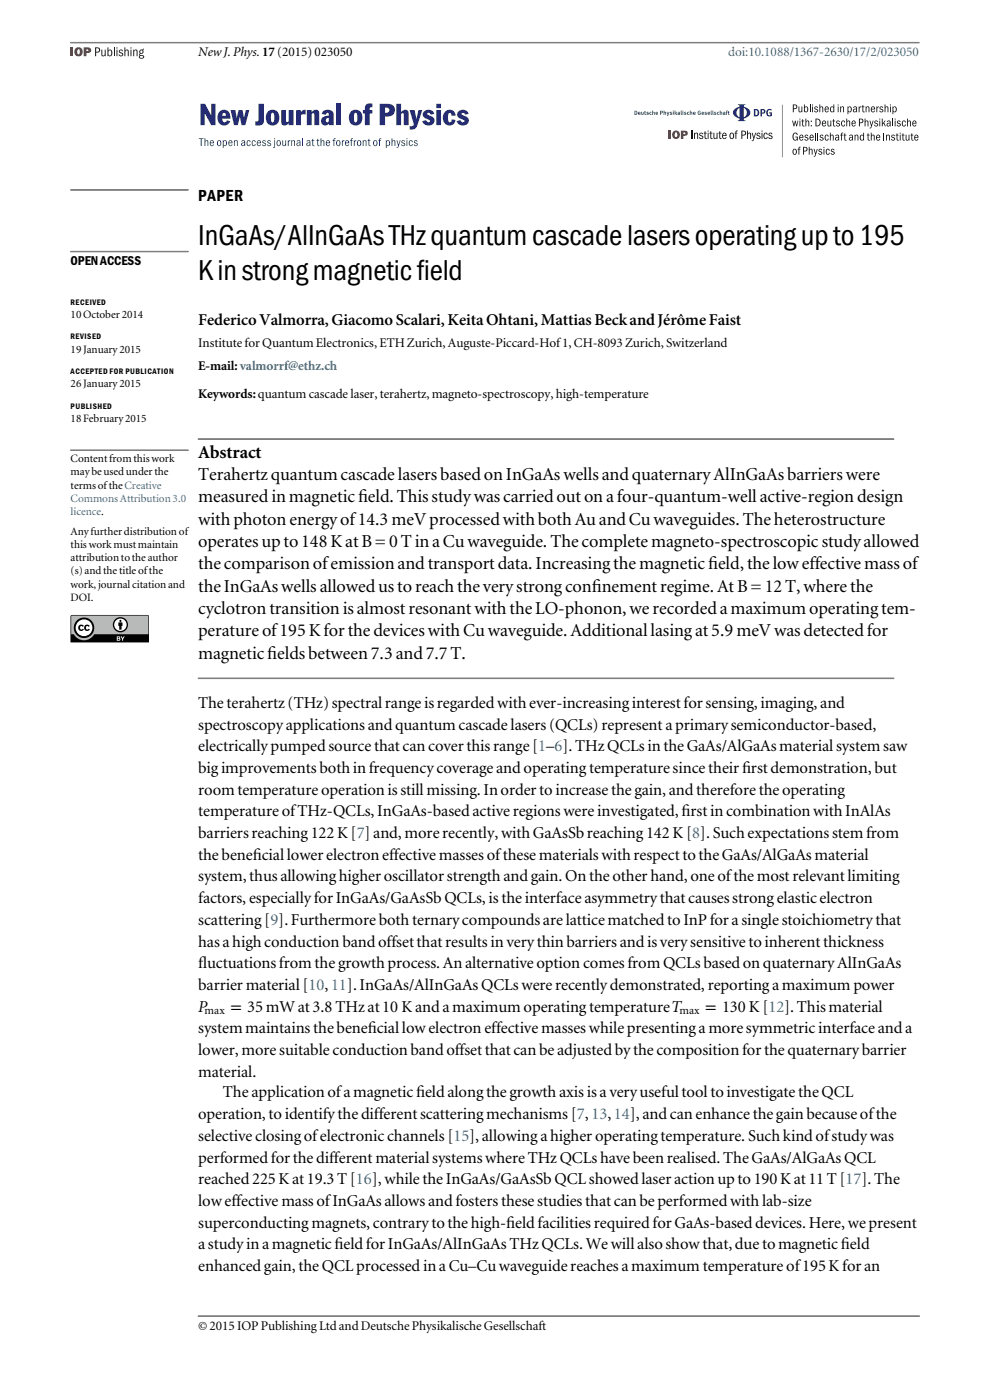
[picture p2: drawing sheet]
<svg xmlns="http://www.w3.org/2000/svg" width="210mm" height="297mm" viewBox="0 0 210 297" stroke-linecap="round" stroke-linejoin="round" font-family="sans-serif">
<defs><g id="words">
<g font-size="6.3">
<text x="42" y="52.1">InGaAs/AlInGaAsTHzquantumcascadelasersoperatingupto195</text>
<text x="42" y="59.5">Kinstrongmagneticfield</text>
</g>
<g font-size="3.9">
<text x="42" y="97.1">Abstract</text>
<text x="42" y="101.8">TerahertzquantumcascadelasersbasedonInGaAswellsandquaternaryAlInGaAsbarrierswere</text>
<text x="42" y="106.6">measuredinmagneticfeld.Thisstudywascarriedoutonafour-quantum-wellactive-regiondesign</text>
<text x="75.9" y="106.6">i</text>
<text x="42" y="111.3">withphotonenergyof14.3 meVprocessedwithbothAuandCuwaveguides.Theheterostructure</text>
<text x="42" y="116">operatesupto148KatB=0TinaCuwaveguide.Thecompletemagneto-spectroscopic studyallowed</text>
<text x="42" y="125.5">theInGaAswellsallowedustoreachtheverystrongconfnementregime.AtB=12T,wherethe</text>
<text x="42" y="120.8">thecomparisonofemissionandtransportdata.Increasingthemagneticfeld,theloweffectivemassof</text>
<text x="125.5" y="125.5">i</text>
<text x="150.2" y="120.8">i</text>
<text x="42" y="130.3">cyclotrontransitionisalmostresonantwiththeLO-phonon,werecordedamaximumoperatingtem-</text>
<text x="42" y="135">peratureof195KforthedeviceswithCuwaveguide.Additionallasingat5.9 meVwasdetectedfor</text>
<text x="42" y="139.8">magneticfeldsbetween7.3and7.7T.</text>
<text x="56.7" y="139.8">i</text>
</g>
<g font-size="3.5">
<text x="42" y="42.6">PAPER</text>
<text x="42" y="68.9">FedericoValmorra,GiacomoScalari,KeitaOhtani,MattiasBeckandJérômeFaist</text>
<text x="42" y="150.2">Theterahertz(THz)spectralrangeisregardedwithever-increasinginterestforsensing,imaging,and</text>
<text x="42" y="154.8">spectroscopyapplicationsandquantumcascadelasers(QCLs)representaprimarysemiconductor-based,</text>
<text x="42" y="159.4">electricallypumpedsourcethatcancoverthisrange[1–6].THzQCLsintheGaAs/AlGaAsmaterialsystemsaw</text>
<text x="42" y="164">bigimprovementsbothinfrequencycoverageandoperatingtemperaturesincetheirfrstdemonstration,but</text>
<text x="157.4" y="164">i</text>
<text x="42" y="168.6">roomtemperatureoperationisstillmissing.Inordertoincreasethegain,andthereforetheoperating</text>
<text x="42" y="173.2">temperatureofTHz-QCLs,InGaAs-basedactiveregionswereinvestigated,frstincombinationwithInAlAs</text>
<text x="144.6" y="173.2">i</text>
<text x="42" y="177.8">barriersreaching122K[7]and,morerecently,withGaAsSbreaching142K[8].Suchexpectationsstemfrom</text>
<text x="42" y="182.4">thebenefciallowerelectroneffectivemassesofthesematerialswithrespecttotheGaAs/AlGaAsmaterial</text>
<text x="53.6" y="182.4">i</text>
<text x="42" y="187">system,thusallowinghigheroscillatorstrengthandgain.Ontheotherhand,oneofthemostrelevantlimiting</text>
<text x="42" y="191.6">factors,especiallyforInGaAs/GaAsSbQCLs,istheinterfaceasymmetrythatcausesstrongelasticelectron</text>
<text x="42" y="196.2">scattering[9].FurthermorebothternarycompoundsarelatticematchedtoInPforasinglestoichiometrythat</text>
<text x="42" y="200.8">hasahighconductionbandoffsetthatresultsinverythinbarriersandisverysensitivetoinherentthickness</text>
<text x="42" y="205.4">fuctuationsfromthegrowthprocess.AnalternativeoptioncomesfromQCLsbasedonquaternaryAlInGaAs</text>
<text x="42" y="205.4">l</text>
<text x="42" y="214.6">P</text>
<text x="42" y="210">barriermaterial[10,11].InGaAs/AlInGaAsQCLswererecentlydemonstrated,reportingamaximumpower</text>
<text x="48.9" y="214.6">= 35mWat3.8 THzat10 KandamaximumoperatingtemperatureT</text>
<text x="149.6" y="214.6">= 130 K[12].Thismaterial</text>
<text x="42" y="219.2">systemmaintainsthebenefciallowelectroneffectivemasseswhilepresentingamoresymmetricinterfaceanda</text>
<text x="78" y="219.2">i</text>
<text x="42" y="223.8">lower,moresuitableconductionbandoffsetthatcanbeadjustedbythecompositionforthequaternarybarrier</text>
<text x="42" y="228.4">material.</text>
<text x="47.3" y="232.8">TheapplicationofamagneticfeldalongthegrowthaxisisaveryusefultooltoinvestigatetheQCL</text>
<text x="88.3" y="232.8">i</text>
<text x="42" y="237.4">operation,toidentifythedifferentscatteringmechanisms[7,13,14],andcanenhancethegainbecauseofthe</text>
<text x="42" y="242">selectiveclosingofelectronicchannels[15],allowingahigheroperatingtemperature.Suchkindofstudywas</text>
<text x="42" y="246.6">performedforthedifferentmaterialsystemswhereTHzQCLshavebeenrealised.TheGaAs/AlGaAsQCL</text>
<text x="42" y="251.2">reached225Kat19.3T[16],whiletheInGaAs/GaAsSbQCLshowedlaseractionupto190Kat11T[17].The</text>
<text x="42" y="255.8">loweffective massofInGaAsallowsandfostersthesestudiesthatcanbeperformedwithlab-size</text>
<text x="42" y="260.4">superconductingmagnets,contrarytothehigh-feldfacilitiesrequiredforGaAs-baseddevices.Here,wepresent</text>
<text x="107.4" y="260.4">i</text>
<text x="42" y="269.7">enhancedgain,theQCLprocessed inaCu–Cuwaveguidereachesamaximumtemperatureof195Kforan</text>
<text x="42" y="265.1">astudyinamagneticfeldforInGaAs/AlInGaAsTHzQCLs.Wewillalsoshowthat,duetomagneticfeld</text>
<text x="71" y="265.1">i</text>
<text x="178.4" y="265.1">i</text>
</g>
<g font-size="2.8">
<text x="42.1" y="11.9">NewJ.Phys.17(2015)023050</text>
<text x="15" y="56.2">OPENACCESS</text>
<text x="42" y="73.5">InstituteforQuantumElectronics,ETHZurich,Auguste-Piccard-Hof1,CH-8093Zurich,Switzerland</text>
<text x="42" y="78.4">E-mail:valmorrf@ethz.ch</text>
<text x="42" y="84.4">Keywords:quantumcascadelaser,terahertz,magneto-spectroscopy, high-temperature</text>
<text x="42" y="282.1">©2015IOPPublishingLtdandDeutschePhysikalischeGesellschaft</text>
</g>
<text font-size="2.8" fill="#0b7db4" x="154.5" y="11.9">doi:10.1088/1367-2630/17/2/023050</text>
<g font-size="2.5">
<text x="43.4" y="215.2">max</text>
<text x="144.1" y="215.2">max</text>
</g>
<g font-size="2.4">
<text x="15" y="67.4">10October2014</text>
<text x="15" y="74.8">19January2015</text>
<text x="15" y="82.2">26January2015</text>
<text x="15" y="89.6">18February2015</text>
<text x="15" y="98">Contentfromthiswork</text>
<text x="15" y="100.8">maybeusedunderthe</text>
<text x="15" y="103.6">termsoftheCreative</text>
<text x="15" y="113.4">Anyfurtherdistributionof</text>
<text x="15" y="116.2">thisworkmustmaintain</text>
<text x="15" y="119">attributiontotheauthor</text>
<text x="15" y="121.8">(s)andthetitleofthe</text>
<text x="15" y="124.7">work,journalcitationand</text>
<text x="15" y="127.5">DOI.</text>
</g>
<g font-size="2.4" fill="#0b7db4">
<text x="15" y="106.5">CommonsAttribution3.0</text>
<text x="15" y="109.3">licence.</text>
</g>
<g font-size="1.8">
<text x="15" y="64.6">RECEIVED</text>
<text x="15" y="72">REVISED</text>
<text x="15" y="79.4">ACCEPTED FOR PUBLICATION</text>
<text x="15" y="86.8">PUBLISHED</text>
</g>
</g></defs>
<path d="M15 9l180 .1z" fill="#7e7e7e" stroke="#7e7e7e" stroke-width=".21"/>
<g fill="#e30613">
<path d="M15 10h.6v1.9h-.6z"/>
<path d="M16.5 10.5l-.1 .7 .3 .3 .1-.1 .1-.6-.2-.4zM15.7 11a.95 .95 0 0 1 1.9 0 .95 .95 0 0 1-1.9 0z"/>
<path d="M18.3 10.5v.3h.4v-.3zM17.8 10h.8a.61 .61 0 0 1 .7 .6 .61 .61 0 0 1-.6 .6h-.4v.7h-.5z"/>
</g>
<g fill="#1d1d1b">
<path d="M21.5 10.5h.2v1.1l.2 .2 .3-.2v-1.1h.2v1.4h-.2v-.2a.4 .4 0 0 1-.5 .2 .4 .4 0 0 1-.2-.5z"/>
<path d="M24.1 10h.2v1.9h-.2z"/>
<path d="M25.3 10.7a.46 .46 0 0 1 .4-.2 .46 .46 0 0 1 .4 .4l-.6-.2-.1 .2 .2 .2a.48 .48 0 0 1 .4 .2 .48 .48 0 0 1 .1 .5 .54 .54 0 0 1-1-.2l.2-.1 .4 .3 .2-.2-.6-.4z"/>
<path d="M26.4 10h.2v.8a.39 .39 0 0 1 .5-.3 .39 .39 0 0 1 .2 .6v.8h-.2v-1l-.2-.2-.2 .1-.1 1.1h-.2z"/>
<path d="M28.3 10.5h.1v.3a.39 .39 0 0 1 .6-.3 .39 .39 0 0 1 .2 .5v.9h-.2v-1l-.2-.2-.3 .3v.9h-.2z"/>
<path d="M20.4 10.2v.8a.43 .43 0 0 0 .5-.1 .43 .43 0 0 0 .1-.5zM20.2 10h.4a.59 .59 0 0 1 .6 .7 .59 .59 0 0 1-.8 .5v.7h-.2z"/>
<path d="M23.1 10.8l-.1 .3a.4 .4 0 0 0 .1 .5 .4 .4 0 0 0 .4 .1l.1-.2a.47 .47 0 0 0 0-.5 .47 .47 0 0 0-.5-.2zM22.8 10h.2v.7l.2-.2a.7 .7 0 0 1 .6 .8 .7 .7 0 0 1-.7 .6l-.1-.2-.2 .2z"/>
<path d="M24.7 10.5h.2v1.4h-.2zM24.7 10h.2v.3h-.2z"/>
<path d="M27.7 10.5h.2v1.4h-.2zM27.7 10h.2v.3h-.2z"/>
<path d="M29.7 11a.3 .3 0 0 0 .6 0 .3 .3 0 0 0-.6 0zM29.7 11.9a.32 .32 0 0 0 .3 .4 .32 .32 0 0 0 .3-.4zM29.8 10.6h.4l.3-.3-.1 .2a.6 .6 0 0 1 0 .7 .6 .6 0 0 1-.7 .3l.1 .2 .7 .1a.52 .52 0 0 1-.4 .7 .52 .52 0 0 1-.6-.6l.1-.1-.1-.2a.37 .37 0 0 0 0-.6z"/>
</g>
<g fill="#7e7e7e" stroke="#7e7e7e" stroke-width=".21">
<path d="M42 93.1l147.6 .1z"/>
<path d="M42 143.8h147.6v.2h-147.6z"/>
</g>
<path d="M15.5 21.2h180v15h-180z" fill="#fff"/>
<g fill="#0f1314">
<path d="M169.4 22.6h.2v.9l.1 .2 .3-.2v-.9h.2v1.2h-.2v-.2l-.3 .2h-.2z"/>
<path d="M171.7 22.2h.2v1.6h-.2z"/>
<path d="M172.8 22.7l.3-.1 .3 .1 .1 .2h-.1l-.4-.1 .1 .3a.42 .42 0 0 1 .4 .1 .42 .42 0 0 1 0 .5 .47 .47 0 0 1-.8-.2l.4 .2 .3-.2-.6-.3z"/>
<path d="M173.8 22.2h.2v.6l.3-.2 .2 .1 .1 1.1h-.2v-.9l-.2-.2-.2 .3v.8h-.2z"/>
<path d="M178.2 22.6h.2v.2l.3-.2 .3 .1v1.1h-.1v-.9l-.2-.2-.3 .3v.8h-.2z"/>
<path d="M182.1 22.6h.2v.2l.4-.2v.2l-.4 .2v.8h-.2z"/>
<path d="M182.9 22.3h.2v.3h.3v.1h-.3v.8l.3 .3h-.4l-.1-.2v-.9h-.1v-.1h.1z"/>
<path d="M183.6 22.6h.2v.2l.3-.2 .3 .1v1.1h-.2v-.9l-.1-.2-.3 .3v.8h-.2z"/>
<path d="M185.9 22.6h.2v.2l.3-.2v.2l-.3 .2v.8h-.2z"/>
<path d="M186.6 22.7l.4-.1 .2 .1 .1 .2h-.1l-.4-.1 .1 .3a.42 .42 0 0 1 .4 .1 .42 .42 0 0 1 0 .5 .47 .47 0 0 1-.8-.2l.5 .2 .2-.2-.5-.3z"/>
<path d="M187.6 22.2h.2v.6l.3-.2 .3 .1 .1 1.1h-.2v-.9l-.2-.2-.3 .3v.8h-.2z"/>
<path d="M168 25.6h.2l.2 .9 .2-.9h.2l.2 .9 .2-.9h.2l-.3 1.2h-.2l-.2-.8-.2 .8h-.2z"/>
<path d="M170.2 25.3h.1v.3h.3v.1h-.3l.1 .8 .2 .3h-.3l-.1-.2v-.9h-.2v-.1h.2z"/>
<path d="M170.8 25.2h.2v.6l.3-.2 .3 .1 .1 1.1h-.2v-.9l-.2-.2-.3 .3v.8h-.2z"/>
<path d="M175.5 25.6h.2v.9l.2 .2 .2-.2 .1-.9h.1v1.2h-.1v-.2l-.4 .2h-.2z"/>
<path d="M176.7 25.3h.2v.3h.3v.1h-.3v.8l.3 .3h-.4l-.1-.2v-.9h-.1v-.1h.1z"/>
<path d="M177.4 25.7l.4-.1 .3 .1 .1 .2h-.2l-.4-.1 .1 .3a.42 .42 0 0 1 .4 .1 .42 .42 0 0 1 0 .5 .47 .47 0 0 1-.8-.2l.5 .2 .2-.2-.5-.4z"/>
<path d="M178.6 25.6h.4l.3 .4h-.2l-.1-.2a.45 .45 0 0 0-.4 .4 .45 .45 0 0 0 .4 .4l.1-.2h.2a.45 .45 0 0 1-.6 .4 .45 .45 0 0 1-.3-.6z"/>
<path d="M179.5 25.2h.2v.6l.3-.2 .2 .1 .1 1.1h-.1l-.1-.9-.1-.2-.3 .3v.8h-.2z"/>
<path d="M183.4 25.2h.2v.6l.3-.2 .2 .1 .1 1.1h-.2v-.9l-.2-.2-.2 .3v.8h-.2z"/>
<path d="M184.4 25.6h.2l.3 .9 .2-.9h.2l-.5 1.5-.2 .1-.2-.1h.2l.2-.3z"/>
<path d="M185.5 25.7l.4-.1 .2 .1 .1 .2h-.1l-.4-.1 .1 .3a.42 .42 0 0 1 .4 .1 .42 .42 0 0 1 0 .5 .47 .47 0 0 1-.8-.2l.5 .2 .2-.2-.5-.4z"/>
<path d="M187.1 25.2h.1v1l.5-.6h.2l-.4 .4 .4 .8h-.2l-.3-.6-.2 .2v.4h-.1z"/>
<path d="M189.3 25.2h.1v1.6h-.1z"/>
<path d="M190.3 25.7l.4-.1 .2 .1 .1 .2h-.1l-.4-.1 .1 .3a.42 .42 0 0 1 .4 .1 .42 .42 0 0 1 0 .5 .47 .47 0 0 1-.8-.2l.5 .2 .2-.2-.5-.4z"/>
<path d="M191.5 25.6h.4l.3 .4h-.2l-.1-.2a.45 .45 0 0 0-.4 .4 .45 .45 0 0 0 .4 .4l.1-.2h.2a.45 .45 0 0 1-.6 .4 .45 .45 0 0 1-.3-.6z"/>
<path d="M192.4 25.2h.2v.6l.3-.2 .2 .1 .1 1.1h-.2v-.9l-.2-.2-.2 .3v.8h-.2z"/>
<path d="M168.4 28.2h.6l.2 .4h-.2l-.3-.3a.81 .81 0 0 0 0 1.4l.2-.1 .1-.4h-.3v-.2h.5v.8h-.1v-.2l-.3 .2a.76 .76 0 0 1-.7-1.1z"/>
<path d="M170.7 28.7l.4-.1 .3 .1 .1 .2h-.2l-.4-.1 .1 .3a.42 .42 0 0 1 .4 .1 .42 .42 0 0 1 0 .5 .47 .47 0 0 1-.8-.2l.5 .2 .2-.2-.5-.4z"/>
<path d="M172.9 28.2h.2v1.6h-.2z"/>
<path d="M173.4 28.2h.2v1.6h-.2z"/>
<path d="M173.9 28.7l.4-.1 .3 .1 .1 .2h-.2l-.4-.1 .1 .3a.42 .42 0 0 1 .4 .1 .42 .42 0 0 1 .1 .5 .47 .47 0 0 1-.9-.2l.5 .2 .2-.2-.5-.4z"/>
<path d="M175.2 28.6h.3l.3 .4h-.2l-.1-.2a.45 .45 0 0 0-.4 .4 .45 .45 0 0 0 .4 .4l.1-.2h.2a.45 .45 0 0 1-.6 .4 .45 .45 0 0 1-.3-.6z"/>
<path d="M176 28.2h.2v.6l.3-.2h.3v1.2h-.1v-.9l-.2-.2-.3 .3v.8h-.2z"/>
<path d="M178.5 28.2l.4-.1v.2l-.3 .1 .2 .3h-.2v1.1h-.2v-1.1h-.2v-.1h.2z"/>
<path d="M179.1 28.3h.2v.3h.2v.1h-.2v.8l.3 .3h-.4l-.1-.2v-.9h-.2v-.1h.2z"/>
<path d="M181.3 28.6h.1v.2l.4-.2 .2 .1 .1 1.1h-.2v-.9l-.2-.2-.2 .3v.8h-.2z"/>
<path d="M184 28.3h.2v.3h.3v.1h-.3v.8l.3 .3h-.4v-.2l-.1-.9h-.1v-.1h.1z"/>
<path d="M184.7 28.2h.2v.6l.3-.2h.2l.1 1.2h-.1l-.1-.9-.1-.2-.3 .3v.8h-.2z"/>
<path d="M187.4 28.2h.2v1.6h-.2z"/>
<path d="M188 28.6h.1v.2l.3-.2 .3 .1 .1 1.1h-.2v-.9l-.2-.2-.3 .3v.8h-.1z"/>
<path d="M189.1 28.7l.3-.1 .3 .1 .1 .2h-.1l-.4-.1 .1 .3a.42 .42 0 0 1 .4 .1 .42 .42 0 0 1 0 .5 .47 .47 0 0 1-.8-.2l.5 .2 .2-.2-.5-.4z"/>
<path d="M190.2 28.3h.2v.3h.2v.1h-.2v.8l.3 .3h-.4l-.1-.2v-.9h-.2v-.1h.2z"/>
<path d="M191.4 28.3h.2v.3h.3v.1h-.3v.8l.3 .3h-.4l-.1-.2v-.9h-.1v-.1h.1z"/>
<path d="M192.1 28.6h.2v.9l.2 .2 .2-.2v-.9h.2v1.2h-.2v-.2l-.3 .2-.2-.1z"/>
<path d="M193.3 28.3h.2v.3h.2v.1h-.2v.8l.3 .3h-.4l-.1-.2v-.9h-.2v-.1h.2z"/>
<path d="M169.5 31.2l.3-.1v.2l-.2 .1 .2 .3h-.2v1.1h-.2v-1.1h-.2v-.1h.2z"/>
<path d="M171.6 31.2h.1v.6l.3-.2h.3l.1 1.2h-.2v-.9l-.2-.2-.2 .3-.1 .8h-.1z"/>
<path d="M172.6 31.6h.2l.2 .9 .3-.9h.2l-.5 1.5-.3 .1-.1-.1h.2l.1-.4z"/>
<path d="M173.7 31.7l.3-.1 .3 .1 .1 .2h-.2l-.4-.1 .1 .3a.42 .42 0 0 1 .4 .1 .42 .42 0 0 1 .1 .5 .47 .47 0 0 1-.8-.2l.4 .2 .3-.2-.6-.4z"/>
<path d="M175.4 31.6h.4l.2 .4h-.2l-.1-.3a.45 .45 0 0 0-.4 .5 .45 .45 0 0 0 .4 .4l.1-.2h.2a.45 .45 0 0 1-.5 .4 .45 .45 0 0 1-.3-.6z"/>
<path d="M176.3 31.7l.3-.1 .3 .1 .1 .2h-.1l-.4-.1 .1 .3a.42 .42 0 0 1 .4 .1 .42 .42 0 0 1 0 .5 .47 .47 0 0 1-.8-.2l.4 .2 .3-.2-.6-.4z"/>
<path d="M168.4 22.3v.7a.38 .38 0 0 0 .4-.1 .38 .38 0 0 0 .1-.4zM168.2 22.2h.3a.52 .52 0 0 1 .6 .6 .52 .52 0 0 1-.7 .3v.7h-.2z"/>
<path d="M170.8 22.8l-.1 .7 .3 .2 .2-.1v-.6v-.2zM170.5 22.2h.2v.6l.3-.2a.63 .63 0 0 1 .5 .7 .63 .63 0 0 1-.7 .5l-.1-.2-.2 .2z"/>
<path d="M172.3 22.6h.1v1.2h-.1zM172.3 22.2h.2v.2h-.2z"/>
<path d="M175.2 22.8l-.1 .3h.5l-.1-.3zM175.2 22.6h.4l.2 .5v.1h-.7l.1 .4 .2 .1 .2-.3 .2 .1a.51 .51 0 0 1-.7 .3 .51 .51 0 0 1-.2-.8z"/>
<path d="M176.3 22.8v.6v.2l.3 .1a.57 .57 0 0 0-.1-1zM176.2 22.7l.3-.1 .3 .2v-.6h.2v1.6h-.2v-.2l-.3 .2a.7 .7 0 0 1-.3-1.1z"/>
<path d="M177.7 22.6h.2v1.2h-.2zM177.7 22.2h.2v.2h-.2z"/>
<path d="M180.1 22.8l-.1 .6 .1 .2a.43 .43 0 0 0 .4-.4 .43 .43 0 0 0-.4-.4zM179.8 22.6h.1v.2l.1-.1a.57 .57 0 0 1 .7 .5 .57 .57 0 0 1-.6 .6l-.1-.1v.5h-.2z"/>
<path d="M181.1 23.4a.3 .3 0 0 0 .6 0 .3 .3 0 0 0-.6 0zM181.1 22.7l.3-.1 .4 .1v1.1h-.2v-.2l-.2 .2a.36 .36 0 0 1-.5-.3 .52 .52 0 0 1 .7-.4l-.1-.3-.5 .1z"/>
<path d="M185 22.8l-.1 .3h.5l-.1-.3zM185 22.6h.4l.2 .5v.1h-.7l.1 .4 .2 .1 .2-.3 .2 .1a.51 .51 0 0 1-.7 .3 .51 .51 0 0 1-.2-.8z"/>
<path d="M188.8 22.6h.2v1.2h-.2zM188.8 22.2h.2v.2h-.2z"/>
<path d="M189.6 22.8l-.1 .6 .1 .2a.43 .43 0 0 0 .4-.4 .43 .43 0 0 0-.4-.4zM189.3 22.6h.2v.2l.1-.1a.57 .57 0 0 1 .7 .5 .57 .57 0 0 1-.7 .6l-.1-.1v.5h-.2z"/>
<path d="M169.6 25.6h.2v1.2h-.2zM169.6 25.2h.2v.2h-.2z"/>
<path d="M172 26.5h.2v.3h-.2zM172 25.6h.2v.3h-.2z"/>
<path d="M173.2 25.3v1.3a.66 .66 0 0 0 .7-.6 .66 .66 0 0 0-.7-.7zM173 25.2a.86 .86 0 0 1 1.1 .8 .86 .86 0 0 1-1.1 .8z"/>
<path d="M174.6 25.8l-.1 .3h.5l-.1-.3zM174.6 25.6h.5l.1 .5v.1h-.7l.1 .4 .2 .1 .3-.3 .1 .1a.51 .51 0 0 1-.7 .3 .51 .51 0 0 1-.1-.8z"/>
<path d="M180.9 25.8l-.1 .3h.5l-.1-.3zM180.9 25.6h.5l.1 .5v.1h-.7l.1 .4 .2 .1 .2-.3 .2 .1a.51 .51 0 0 1-.7 .3 .51 .51 0 0 1-.2-.8z"/>
<path d="M182.4 25.3v.7a.38 .38 0 0 0 .4-.1 .38 .38 0 0 0 .1-.4zM182.2 25.2h.4a.52 .52 0 0 1 .5 .6 .52 .52 0 0 1-.7 .3v.7h-.2z"/>
<path d="M186.5 25.6h.2v1.2h-.2zM186.5 25.2h.2v.2h-.2z"/>
<path d="M188.3 26.4a.26 .26 0 0 0 .5 0 .26 .26 0 0 0-.5 0zM188.2 25.7l.3-.1 .4 .1v1.1h-.1v-.2l-.2 .2a.36 .36 0 0 1-.6-.3 .52 .52 0 0 1 .7-.4v-.4l-.6 .2z"/>
<path d="M189.8 25.6h.2v1.2h-.2zM189.8 25.2h.2v.2h-.2z"/>
<path d="M193.8 25.8l-.1 .3h.5l-.1-.3zM193.8 25.6h.4l.2 .5v.1h-.7l.1 .4 .2 .1 .2-.3 .2 .1a.51 .51 0 0 1-.7 .3 .51 .51 0 0 1-.2-.8z"/>
<path d="M169.8 28.8l-.1 .3h.5l-.1-.3zM169.8 28.6h.5l.1 .5v.1h-.7l.1 .4 .2 .1 .2-.3 .2 .1a.51 .51 0 0 1-.7 .2 .51 .51 0 0 1-.2-.7z"/>
<path d="M172 28.8l-.1 .3h.5l-.1-.3zM172 28.6h.4l.2 .5v.1h-.7l.1 .4 .2 .1 .2-.3 .2 .1a.51 .51 0 0 1-.7 .2 .51 .51 0 0 1-.2-.7z"/>
<path d="M177.4 29.4a.26 .26 0 0 0 .5 0 .26 .26 0 0 0-.5 0zM177.3 28.7l.3-.1 .4 .1v1.1h-.2v-.2l-.2 .2a.36 .36 0 0 1-.5-.3 .52 .52 0 0 1 .7-.4l-.1-.4-.5 .2z"/>
<path d="M180.3 29.4a.26 .26 0 0 0 .5 0 .26 .26 0 0 0-.5 0zM180.2 28.7l.3-.1 .4 .1 .1 1.1h-.2v-.2l-.2 .2a.36 .36 0 0 1-.5-.3 .52 .52 0 0 1 .7-.4l-.1-.4-.6 .2z"/>
<path d="M182.7 28.8l-.1 .6 .1 .2 .2 .1a.57 .57 0 0 0-.1-1zM182.5 28.7l.3-.1 .3 .2v-.6h.2v1.6h-.2v-.2l-.3 .2a.7 .7 0 0 1-.3-1.1z"/>
<path d="M186.1 28.8l-.1 .3h.5l-.1-.3zM186.1 28.6h.5l.1 .5v.1h-.7l.1 .4 .2 .1 .2-.3 .2 .1a.51 .51 0 0 1-.7 .2 .51 .51 0 0 1-.2-.7z"/>
<path d="M190.9 28.6h.1v1.2h-.1zM190.9 28.2h.1v.2h-.1z"/>
<path d="M194.2 28.8l-.1 .3h.5l-.1-.3zM194.2 28.6h.5l.1 .5v.1h-.7l.1 .4 .2 .1 .2-.3 .2 .1a.51 .51 0 0 1-.7 .2 .51 .51 0 0 1-.2-.7z"/>
<path d="M168.4 31.8v.8a.4 .4 0 0 0 .4-.4 .4 .4 0 0 0-.4-.4zM168.3 31.6a.6 .6 0 0 1 .7 .6 .6 .6 0 0 1-.7 .6l-.2-.6z"/>
<path d="M170.5 31.3v.7a.38 .38 0 0 0 .5-.1 .38 .38 0 0 0 .1-.4zM170.3 31.2h.4a.52 .52 0 0 1 .6 .6 .52 .52 0 0 1-.8 .3v.7h-.2z"/>
<path d="M174.7 31.6h.2v1.2h-.2zM174.7 31.2h.2v.2h-.2z"/>
</g>
<g fill="#252c73">
<path d="M42.5 22h1l1.3 2.5v-2.5h.9v4.5h-.9l-1.3-2.5-.1 2.5h-.9z"/>
<path d="M48.9 23.4h1l.3 1.6 .4-1.6h.9l.2 1.6 .4-1.6h.8l-.9 3.1h-.8l-.3-1.7-.5 1.7h-.8z"/>
<path d="M54.8 22h1.2v3.6a1.18 1.18 0 0 1-1.7 1h-.1v-.9l.2 .1a.43 .43 0 0 0 .4-.6z"/>
<path d="M59.6 23.4h1.1v2.2l.2 .3 .3-.2v-2.3h1.1v3.1h-1.1v-.4a.85 .85 0 0 1-.8 .5 .85 .85 0 0 1-.8-.7z"/>
<path d="M62.8 23.4h1v.4a.98 .98 0 0 1 1-.5v1h-.7l-.3 .2v2h-1z"/>
<path d="M65.1 23.4h1v.4a.85 .85 0 0 1 .9-.5 .85 .85 0 0 1 .7 .7v2.5h-1v-2.2l-.3-.3-.3 .2v2.3h-1z"/>
<path d="M71.3 22h1v4.5h-1z"/>
<path d="M77.6 22.3l.5-.3h.9v.8h-.4l-.2 .2v.4h.6v.7h-.6v2.4h-1v-2.4h-.4v-.7h.4z"/>
<path d="M84.1 22h1v1.8a.85 .85 0 0 1 .9-.5 .85 .85 0 0 1 .7 .7v2.5h-1v-2.2l-.3-.3-.3 .2v2.3h-1z"/>
<path d="M86.9 23.4h1l.4 1.8 .5-1.8h.8l-1.1 3.2a1.29 1.29 0 0 1-1.6 .9v-.8l.1 .1a.52 .52 0 0 0 .7-.5z"/>
<path d="M90.1 23.5a1.32 1.32 0 0 1 2 .6l-.7 .2a.42 .42 0 0 0-.3-.4 .42 .42 0 0 0-.5 .2l.4 .4a1.06 1.06 0 0 1 1.1 .7 1.06 1.06 0 0 1-.4 1.2 1.48 1.48 0 0 1-2.1-.7l.7-.2a.47 .47 0 0 0 .4 .4 .47 .47 0 0 0 .5-.2l-.4-.4a1.02 1.02 0 0 1-1-.6 1.02 1.02 0 0 1 .3-1.2z"/>
<path d="M94.6 23.5a1.27 1.27 0 0 1 1.3-.1 1.27 1.27 0 0 1 .7 1.1h-.8l-.1-.4-.3-.2a.82 .82 0 0 0-.4 1.1l.2 .9 .5-.1 .1-.5 .8 .1a1.36 1.36 0 0 1-1.5 1.2 1.36 1.36 0 0 1-1.2-1.6 1.84 1.84 0 0 1 .7-1.5z"/>
<path d="M97.4 23.5a1.32 1.32 0 0 1 2 .6l-.7 .2a.42 .42 0 0 0-.3-.4 .42 .42 0 0 0-.5 .2l.4 .4a1.11 1.11 0 0 1 1.1 1.4 1.11 1.11 0 0 1-1.6 .7 1.26 1.26 0 0 1-.9-.9l.7-.2a.47 .47 0 0 0 .4 .4 .47 .47 0 0 0 .5-.2l-.4-.4a1.02 1.02 0 0 1-1-.6 1.02 1.02 0 0 1 .3-1.2z"/>
<path d="M42.2 29.3h1v.2h-.4v1.5h-.2v-1.5h-.4z"/>
<path d="M43.4 29.3h.2v.6l.3-.2 .2 .1 .1 1.2h-.2v-.9l-.2-.2-.2 .2v.9h-.2z"/>
<path d="M49.6 29.8h.2v.1l.3-.2 .3 .1v1.2h-.1v-.9l-.2-.2-.3 .2v.9h-.2z"/>
<path d="M52.5 29.8l.4-.1 .3 .4-.2 .1-.1-.3a.45 .45 0 0 0-.4 .5 .45 .45 0 0 0 .4 .4l.1-.2h.2a.45 .45 0 0 1-.6 .4 .45 .45 0 0 1-.3-.6z"/>
<path d="M53.6 29.8l.4-.1 .2 .4-.1 .1-.1-.3a.45 .45 0 0 0-.4 .5 .45 .45 0 0 0 .4 .4l.1-.2h.1a.45 .45 0 0 1-.5 .4 .45 .45 0 0 1-.3-.6z"/>
<path d="M55.7 29.9l.3-.2 .3 .1 .1 .2-.2 .1-.3-.2 .1 .3a.42 .42 0 0 1 .4 .2 .42 .42 0 0 1 0 .4 .47 .47 0 0 1-.8-.1l.4 .2 .3-.2-.6-.4z"/>
<path d="M56.7 29.9l.4-.2 .3 .1 .1 .2-.2 .1-.4-.2 .1 .3a.42 .42 0 0 1 .4 .2 .42 .42 0 0 1 .1 .4 .47 .47 0 0 1-.9-.1l.5 .2 .2-.2-.5-.4z"/>
<path d="M59.9 29.8h.2v.9l.1 .2 .3-.2v-.9h.2v1.2h-.2v-.2l-.3 .2-.2-.1z"/>
<path d="M61 29.8h.2v.2l.4-.3v.2l-.3 .3-.1 .8h-.2z"/>
<path d="M61.8 29.8h.1v.1l.3-.2 .3 .1 .1 1.2h-.2v-.9l-.2-.2-.2 .2-.1 .9h-.1z"/>
<path d="M64.1 29.3h.2v1.7h-.2z"/>
<path d="M66.2 29.5h.2v.3h.3v.1h-.3v.7l.3 .4-.4-.1v-.1l-.1-.9h-.1v-.1h.1z"/>
<path d="M67.3 29.5h.2v.3h.2v.1h-.2v.7l.3 .4-.4-.1-.1-.1v-.9h-.2v-.1h.2z"/>
<path d="M68 29.3h.2v.6l.3-.2 .2 .1 .1 1.2h-.2v-.9l-.2-.2-.2 .2v.9h-.2z"/>
<path d="M70.9 29.3h.3v.2l-.3 .1 .2 .3h-.2v1.1h-.2v-1.1h-.1v-.1h.1z"/>
<path d="M72.5 29.8h.2v.2l.3-.3v.2l-.3 .3v.8h-.2z"/>
<path d="M74.5 29.3h.4v.2l-.3 .1 .2 .3h-.2v1.1h-.2v-1.1h-.2v-.1h.2z"/>
<path d="M75.1 29.8h.1v.2l.4-.3v.2l-.3 .3-.1 .8h-.1z"/>
<path d="M76.9 29.8h.2v.1l.3-.2 .3 .1 .1 1.2h-.2v-.9l-.2-.2-.3 .2v.9h-.2z"/>
<path d="M78.2 29.5h.1v.3h.3v.1h-.3v.7l.3 .4-.4-.1v-.1v-.9h-.2v-.1h.2z"/>
<path d="M80.5 29.3h.4v.2l-.3 .1 .2 .3h-.2v1.1h-.2v-1.1h-.2v-.1h.2z"/>
<path d="M83.1 29.3h.1v.6l.3-.2 .3 .1 .1 1.2h-.2v-.9l-.2-.2-.2 .2-.1 .9h-.1z"/>
<path d="M84.1 29.8h.2l.2 .9 .3-.9h.2l-.5 1.5-.3 .1-.1-.1 .2-.1 .1-.3z"/>
<path d="M85.2 29.9l.3-.2 .3 .1 .1 .2-.1 .1-.4-.2 .1 .3a.42 .42 0 0 1 .4 .2 .42 .42 0 0 1 0 .4 .47 .47 0 0 1-.8-.1l.4 .2 .3-.2-.6-.4z"/>
<path d="M86.9 29.8l.4-.1 .3 .4-.2 .1-.1-.3a.45 .45 0 0 0-.4 .5 .45 .45 0 0 0 .4 .4l.1-.2h.2a.45 .45 0 0 1-.6 .4 .45 .45 0 0 1-.3-.6z"/>
<path d="M87.9 29.9l.3-.2 .3 .1 .1 .2-.2 .1-.4-.2 .1 .3a.42 .42 0 0 1 .4 .2 .42 .42 0 0 1 .1 .4 .47 .47 0 0 1-.8-.1l.4 .2 .2-.2-.5-.4z"/>
<path d="M47.3 24l-.1 .6h.7l-.1-.6zM46.6 23.6a1.43 1.43 0 0 1 1.7 0 1.43 1.43 0 0 1 .6 1.6h-1.7a.52 .52 0 0 0 .3 .7 .52 .52 0 0 0 .6-.4l.7 .3a1.42 1.42 0 0 1-1.7 .8 1.42 1.42 0 0 1-1-1.7l.2-.9z"/>
<path d="M57.6 24l-.1 .5v.9v.4l.3 .2 .3-.2 .1-1.3-.2-.5zM56.9 23.6a1.52 1.52 0 0 1 1.9 0 1.52 1.52 0 0 1 .4 1.8 1.44 1.44 0 0 1-1.6 1.2 1.44 1.44 0 0 1-1.2-1.7l.2-1z"/>
<path d="M69.3 25.1l-.2 .5 .3 .3 .3-.2v-.7zM68.6 23.6a1.36 1.36 0 0 1 2.2 .7l.1 2.2h-1.1v-.2a.98 .98 0 0 1-1.6-.2 .98 .98 0 0 1 .7-1.4l.8-.2v-.4l-.2-.2-.2 .1-.2 .3-.9-.1z"/>
<path d="M75.3 24l-.2 .5v.9l.1 .4 .2 .2 .3-.2 .1-1.3-.2-.5zM74.5 23.6a1.52 1.52 0 0 1 1.9 0 1.52 1.52 0 0 1 .4 1.8 1.44 1.44 0 0 1-1.6 1.2 1.44 1.44 0 0 1-1.2-1.7l.2-1z"/>
<path d="M81.7 22.8v1.1a.63 .63 0 0 0 .9-.5 .63 .63 0 0 0-.9-.6zM80.5 22a3.3 3.3 0 0 1 3 .5 1.5 1.5 0 0 1-.1 1.8 1.5 1.5 0 0 1-1.7 .4v1.8h-1.2z"/>
<path d="M92.5 23.4h1.1v3.1h-1.1zM92.5 22h1.1v.9h-1.1z"/>
<path d="M44.8 29.9l-.1 .3h.5l-.1-.3zM44.7 29.8h.5l.2 .4v.2h-.7l.1 .4 .2 .1 .2-.3 .2 .1a.51 .51 0 0 1-.7 .2 .51 .51 0 0 1-.2-.7z"/>
<path d="M46.3 30v.8a.4 .4 0 0 0 .5-.4 .4 .4 0 0 0-.5-.4zM46.3 29.8a.6 .6 0 0 1 .7 .6 .6 .6 0 0 1-.7 .6l-.3-.6z"/>
<path d="M47.6 29.9l-.2 .6 .2 .3a.43 .43 0 0 0 .4-.4 .43 .43 0 0 0-.4-.5zM47.3 29.8h.1v.2l.1-.2a.57 .57 0 0 1 .7 .6 .57 .57 0 0 1-.6 .6l-.2-.2v.6h-.1z"/>
<path d="M48.7 29.9l-.1 .3h.5l-.1-.3zM48.7 29.8h.5l.1 .4v.2h-.7l.1 .4 .2 .1 .2-.3 .2 .1a.51 .51 0 0 1-.7 .2 .51 .51 0 0 1-.2-.7z"/>
<path d="M51.4 30.5a.26 .26 0 0 0 .5 0 .26 .26 0 0 0-.5 0zM51.3 29.9l.3-.2 .4 .2v1.1h-.1l-.1-.2-.2 .2a.36 .36 0 0 1-.5-.4 .52 .52 0 0 1 .7-.4l-.1-.3-.5 .1z"/>
<path d="M54.8 29.9l-.1 .3h.5l-.1-.3zM54.7 29.8h.5l.2 .4v.2h-.7l.1 .4 .1 .1 .3-.3 .2 .1a.51 .51 0 0 1-.8 .2 .51 .51 0 0 1-.1-.7z"/>
<path d="M58.2 29.3h.2v.2h-.2zM58.2 29.8h.1v1.4l-.3 .2-.1-.2h.2l.1-.2z"/>
<path d="M58.9 30v.8a.4 .4 0 0 0 .5-.4 .4 .4 0 0 0-.5-.4zM58.9 29.8a.6 .6 0 0 1 .7 .6 .6 .6 0 0 1-.7 .6l-.3-.6z"/>
<path d="M63.1 30.5a.26 .26 0 0 0 .5 0 .26 .26 0 0 0-.5 0zM63 29.9l.3-.2 .4 .2 .1 1.1h-.2v-.2l-.2 .2a.36 .36 0 0 1-.5-.4 .52 .52 0 0 1 .7-.4l-.1-.3-.6 .1z"/>
<path d="M65.2 30.5a.26 .26 0 0 0 .5 0 .26 .26 0 0 0-.5 0zM65.1 29.9l.3-.2 .4 .2 .1 1.1h-.2v-.2l-.2 .2a.36 .36 0 0 1-.5-.4 .52 .52 0 0 1 .7-.4l-.1-.3-.6 .1z"/>
<path d="M69.4 29.9l-.1 .3h.5l-.1-.3zM69.4 29.8h.4l.2 .4v.2h-.7l.1 .4 .2 .1 .2-.3 .2 .1a.51 .51 0 0 1-.7 .2 .51 .51 0 0 1-.2-.7z"/>
<path d="M71.6 30v.8a.4 .4 0 0 0 .4-.4 .4 .4 0 0 0-.4-.4zM71.5 29.8a.6 .6 0 0 1 .7 .6 .6 .6 0 0 1-.7 .6l-.2-.6z"/>
<path d="M73.5 29.9l-.1 .3h.5l-.1-.3zM73.4 29.8h.5l.2 .4v.2h-.7l.1 .4 .1 .1 .3-.3 .2 .1a.51 .51 0 0 1-.8 .2 .51 .51 0 0 1-.1-.7z"/>
<path d="M76 30v.8a.4 .4 0 0 0 .4-.4 .4 .4 0 0 0-.4-.4zM75.9 29.8a.6 .6 0 0 1 .7 .6 .6 .6 0 0 1-.7 .6l-.2-.6z"/>
<path d="M79.4 30v.8a.4 .4 0 0 0 .5-.4 .4 .4 0 0 0-.5-.4zM79.4 29.8a.6 .6 0 0 1 .7 .6 .6 .6 0 0 1-.7 .6l-.3-.6z"/>
<path d="M82.1 29.9l-.1 .6 .2 .3a.43 .43 0 0 0 .4-.4 .43 .43 0 0 0-.5-.5zM81.8 29.8h.2v.2l.1-.2a.57 .57 0 0 1 .7 .6 .57 .57 0 0 1-.7 .6l-.1-.2v.6h-.2z"/>
<path d="M86.2 29.8h.2v1.2h-.2zM86.2 29.3h.2v.2h-.2z"/>
</g>
<path d="M166 22.2v11.2" fill="none" stroke="#919394" stroke-width=".21"/>
<g fill="#252c73">
<path d="M154.5 23.6v.7l.3 .1-.2-.2 .2-.5h-.2v-.2zM154.1 23.5v.9h.1v-.6l.2-.1-.2-.1 .2-.1zM153.6 24.1l.1 .1h-.2zM153.4 23.8l.3 .1-.4 .3 .3 .2 .3-.1v-.4a.29 .29 0 0 0-.2-.2 .29 .29 0 0 0-.3 .1zM152.7 23.5v.9h.1v-.5h.2v.5h.2v-.6h-.4v-.4zM152.2 23.8l-.1 .1a.33 .33 0 0 0 .3 .5l.2-.1-.3-.1v-.3l.3-.1zM151.5 23.8v.2l.3 .2-.4 .1h.5v-.2l-.2-.2 .2-.1zM151.1 23.5v.8l.3 .1-.1-1zM150.8 23.5v.8l.2 .1-.1-1zM150.3 23.9l.1 .1zM150.2 23.8l-.1 .3 .1 .2h.4l-.3-.2h.3l-.1-.3zM149.5 23.8v.2l.3 .2-.4 .1h.5v-.2l-.3-.2 .3-.1zM149 23.9l.2 .1zM148.9 23.8l-.1 .3 .1 .2h.4l-.3-.2h.3v-.3zM148.1 23.6a.44 .44 0 0 0 0 .6 .44 .44 0 0 0 .5 .1v-.4h-.3l.2 .1-.1 .2a.28 .28 0 0 1-.2-.3 .28 .28 0 0 1 .3-.2l.1-.1-.2-.1zM147.2 23.9l.2 .1zM147.1 23.8l-.1 .3 .2 .2h.4l-.4-.2h.4l-.1-.3zM146.3 23.5v.9h.2v-.5h.1l.1 .5h.1v-.6h-.3v-.4zM145.9 23.8l-.1 .1a.33 .33 0 0 0 .2 .5l.2-.1-.3-.1v-.3l.3-.1zM145.2 23.8l-.1 .2 .3 .2-.3 .1h.4l.1-.2-.3-.2 .3-.1zM144.8 23.6a.1 .1 0 0 0 .2 0 .1 .1 0 0 0-.2 0zM144.8 23.7v.7h.2v-.7zM144.4 23.5v.8l.3 .1-.1-1zM143.9 24.1l.2 .1h-.2zM143.7 23.8l.3 .1-.3 .3 .2 .2 .4-.1-.1-.4a.28 .28 0 0 0-.2-.2 .28 .28 0 0 0-.3 .1zM143.4 23.7l-.1 .3 .2 .4h.2l-.3-.4 .2-.3zM143.1 23.5v.9h.2v-1zM142.7 23.6a.1 .1 0 0 0 .2 0 .1 .1 0 0 0-.2 0zM142.7 23.7v.7h.2v-.7zM142.2 23.8l-.1 .2 .3 .2-.3 .1h.4l.1-.2-.3-.2 .3-.1zM141.4 23.7l.2 .7-.1 .2 .2-.1 .3-.8h-.2l-.1 .5-.1-.5zM140.7 23.5l.1 .9h.1v-.5h.2v.5h.2v-.6h-.4v-.4zM140.2 23.6l.2 .1v.2h-.2zM140 23.5v.9h.2v-.4a.29 .29 0 0 0 .4-.2 .29 .29 0 0 0-.3-.3zM139.2 23.9l.2 .1zM139.1 23.8l-.1 .3 .2 .2h.4l-.4-.2h.4l-.1-.3zM138.3 23.5v.9h.2v-.5h.1l.1 .5h.2v-.6h-.4v-.4zM137.9 23.8l-.1 .1a.33 .33 0 0 0 .2 .5l.2-.1-.2-.1v-.3l.2-.1zM137.2 23.8v.2l.3 .2-.4 .1h.5v-.2l-.3-.2 .3-.1zM136.7 23.6v.7l.3 .1-.1-.2 .1-.5h-.1v-.2zM136 23.7l.1 .7 .5-.1-.1-.6h-.1l-.1 .6-.1-.6zM135.5 23.9l.2 .1zM135.4 23.8l-.1 .3 .2 .2h.4l-.4-.2h.4l-.1-.3zM134.8 23.6l.2 .2-.1 .4zM134.6 23.5v.9a.46 .46 0 0 0 .6-.5 .46 .46 0 0 0-.6-.4z"/>
<path d="M162.7 23.4a.81 .81 0 0 0 0 1.1 .81 .81 0 0 0 1 .1v-.8h-.6l.1 .3h.2v.3a.46 .46 0 0 1-.5-.1 .46 .46 0 0 1 0-.6l.2-.3 .5 .1 .1-.2-.5-.2zM161.6 23.4h.4l-.1 .4-.3 .1zM161.3 23.1v1.6h.3v-.6a.53 .53 0 0 0 .8-.4 .53 .53 0 0 0-.7-.6zM160.2 23.4a.53 .53 0 0 1 .5 .5 .53 .53 0 0 1-.5 .5zM159.9 23.1v1.6a.85 .85 0 0 0 1.2-.8 .85 .85 0 0 0-1.2-.8z"/>
<path d="M156.6 23l.3-.1v2a1.1 1.1 0 0 1-.3-1.9zM157.8 22.9a1.1 1.1 0 0 1 .6 1 1.1 1.1 0 0 1-.6 1zM156.5 22.1v.2h.3l.1 .3a1.22 1.22 0 0 0-1.2 .7 1.22 1.22 0 0 0 .2 1.4l1 .4-.1 .4h-.3v.2h1.6v-.2l-.3-.1v-.3h.2a1.16 1.16 0 0 0 1.2-1.1 1.16 1.16 0 0 0-1-1.2l-.4-.2v-.3h.3v-.2z"/>
</g>
<g fill="#ee1f27">
<path d="M141.8 27.7h.6v1.8h-.6z"/>
<path d="M143.2 28.2v.6l.2 .3 .2-.1v-.6l-.2-.3zM142.5 28.6a.9 .9 0 0 1 1.8 0 .9 .9 0 0 1-1.8 0z"/>
<path d="M145 28.1v.4l.3-.1v-.3zM144.4 27.7h.8a.62 .62 0 0 1 .7 .7 .62 .62 0 0 1-.9 .4v.7h-.6z"/>
</g>
<g fill="#0f1314">
<path d="M146.7 27.7h.2v1.8h-.2z"/>
<path d="M147.2 28.2h.2v.2l.3-.3a.37 .37 0 0 1 .4 .5v.9h-.2v-1l-.2-.2-.3 .3v.9h-.2z"/>
<path d="M148.4 28.3l.3-.2 .3 .2 .1 .2h-.1l-.1-.1-.3-.1-.1 .2 .2 .2a.45 .45 0 0 1 .4 .2 .45 .45 0 0 1 0 .4 .5 .5 0 0 1-.8-.2h.1l.3 .2 .3-.2-.6-.3z"/>
<path d="M149.5 27.9l.1-.1v.4h.3v.1h-.3v.8l.4 .4-.5-.1v-.2v-.9h-.2v-.1h.2z"/>
<path d="M150.7 27.9l.2-.1v.4h.2v.1h-.2v.8l.3 .4-.4-.1-.1-.2v-.9h-.2v-.1h.2z"/>
<path d="M151.3 28.2h.2v1l.2 .1 .3-.2v-.9h.2v1.3h-.2v-.2a.37 .37 0 0 1-.5 .2 .37 .37 0 0 1-.2-.5z"/>
<path d="M152.6 27.9l.2-.1v.4h.2v.1h-.2v.8l.3 .4-.4-.1-.1-.2v-.9h-.2v-.1h.2z"/>
<path d="M156.1 27.7h.4v.1l-.3 .2 .2 .3h-.2v1.2h-.2v-1.2h-.2v-.1h.2z"/>
<path d="M158.5 27.7h.1v.7a.37 .37 0 0 1 .5-.2 .37 .37 0 0 1 .2 .5v.8h-.2v-1l-.2-.2-.2 .1-.1 1.1h-.1z"/>
<path d="M159.4 28.2h.2l.3 .9 .3-.9h.2l-.5 1.6-.3 .1-.1-.1h.2l.1-.4z"/>
<path d="M160.5 28.3l.4-.2 .3 .2 .1 .2h-.2l-.1-.1-.3-.1v.2l.1 .2a.45 .45 0 0 1 .5 .2 .45 .45 0 0 1 0 .4 .5 .5 0 0 1-.9-.2h.2l.3 .2 .3-.2-.6-.3z"/>
<path d="M162.2 28.2h.4l.3 .4h-.2l-.1-.3a.52 .52 0 0 0-.5 .5 .52 .52 0 0 0 .3 .5l.3-.3 .2 .1a.48 .48 0 0 1-.6 .4 .48 .48 0 0 1-.4-.7z"/>
<path d="M163.1 28.3l.3-.2 .3 .2 .1 .2h-.1l-.1-.1-.3-.1-.1 .2 .2 .2a.45 .45 0 0 1 .4 .2 .45 .45 0 0 1 0 .4 .5 .5 0 0 1-.8-.2h.1l.3 .2 .3-.2-.6-.3z"/>
<path d="M150.1 28.2h.2v1.3h-.2zM150.1 27.7h.2v.2h-.2z"/>
<path d="M153.5 28.4l-.1 .3h.5l-.1-.3zM153.4 28.2h.5l.2 .5v.1h-.7l.1 .5h.2l.2-.2h.2a.54 .54 0 0 1-.8 .3 .54 .54 0 0 1-.1-.8z"/>
<path d="M155 28.4v.6l.2 .3 .3-.3v-.4l-.3-.3zM155 28.2a.64 .64 0 0 1 .7 .6 .64 .64 0 0 1-.7 .6l-.3-.6z"/>
<path d="M157.5 27.9v.7a.41 .41 0 0 0 .4-.1 .41 .41 0 0 0 .1-.4zM157.3 27.7h.3a.56 .56 0 0 1 .7 .6 .56 .56 0 0 1-.8 .5v.7h-.2z"/>
<path d="M161.5 28.2h.2v1.3h-.2zM161.5 27.7h.2v.2h-.2z"/>
</g>
<g fill="#7e7e7e" stroke="#7e7e7e" stroke-width=".21">
<path d="M15 40.2l24.9 .1z"/>
<path d="M15 53.3l24.9 .1z"/>
<path d="M15 95.5l24.9 .1z"/>
</g>
<path d="M15.1 130.6h16.2l.2 .4v5.2h-16.5v-5.2z" fill="#b8b8b8"/>
<path d="M15 130.6v5.7l16.6-.1v-5.4l-.1-.3h-16.2zM15.1 130.7l16.2-.1 .2 .2v3.8h-11.5a2.46 2.46 0 0 1-4.3 0h-.6z" fill="#000"/>
<g fill="#fff">
<path d="M25.6 135h.2l.2 .4 .2-.4h.3l-.4 .6v.3h-.2v-.3z"/>
<path d="M24.8 135l.6 .1v.8h-.6zM25 135.2v.2l.3-.1zM25 135.5v.3l.3-.1v-.2z"/>
<circle cx="17.8" cy="133.2" r="1.89"/>
</g>
<path d="M15.7 133.2a2.17 2.17 0 0 1 4.3 0 2.17 2.17 0 0 1-4.3 0zM16.1 133.2a1.78 1.78 0 0 0 3.5 0 1.78 1.78 0 0 0-3.5 0zM16.8 132.7l.4-.2 .6 .3-.3 .2-.1-.2a.35 .35 0 0 0-.4 .4 .35 .35 0 0 0 .4 .3l.1-.1 .3 .1a.67 .67 0 0 1-1 .2 .67 .67 0 0 1 0-1zM18 132.7l.5-.2 .5 .3-.2 .2-.1-.2a.35 .35 0 0 0-.5 .4 .35 .35 0 0 0 .5 .3l.1-.1 .3 .1a.67 .67 0 0 1-1 .2 .67 .67 0 0 1-.1-1z" fill="#000"/>
<circle cx="25.5" cy="132.6" r="1.49" fill="#fff"/>
<g fill="#000">
<path d="M25.1 132.1h.8l-.1 1.5h-.5z"/>
<path d="M23.9 132.5a1.65 1.65 0 0 0 3.3 0 1.65 1.65 0 0 0-3.3 0zM24.2 132.5a1.35 1.35 0 0 1 2.7 0 1.35 1.35 0 0 1-2.7 0z"/>
<circle cx="25.5" cy="131.7" r=".23"/>
</g>
<path d="M42 279.2l153 .1z" fill="#7e7e7e" stroke="#7e7e7e" stroke-width=".21"/>
<use href="#words"/>
</svg>
